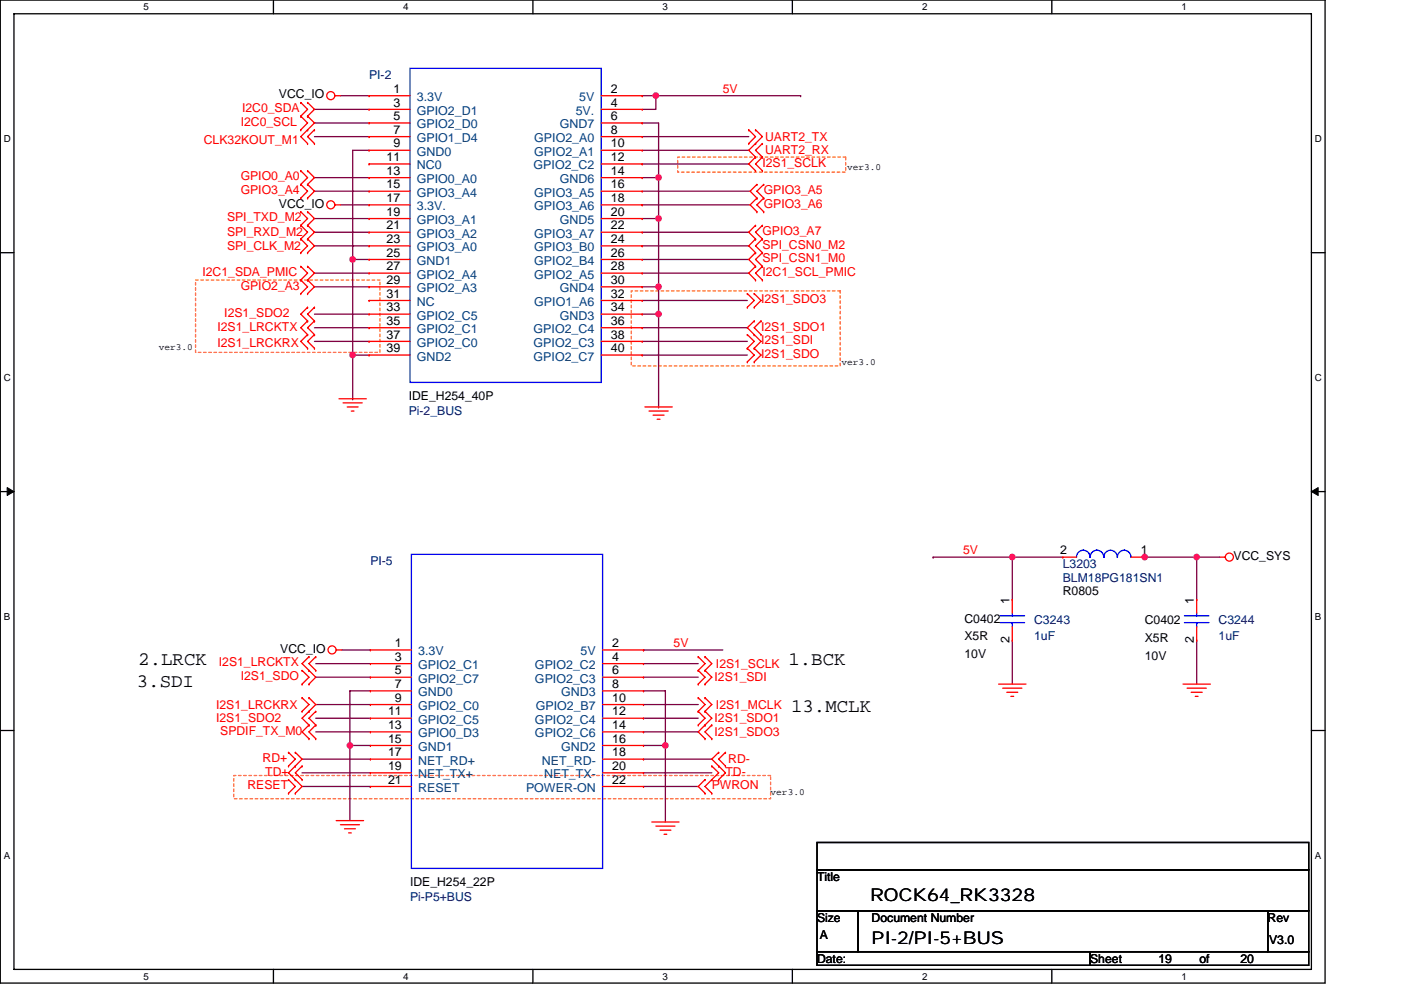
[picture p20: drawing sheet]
<svg xmlns="http://www.w3.org/2000/svg" width="297mm" height="210mm" viewBox="0 0 297 210" stroke-linecap="round" stroke-linejoin="round" font-family="sans-serif">
<defs><g id="words">
<g font-size="4">
<text x="29.3" y="141.1">2.LRCK</text>
<text x="167.1" y="141.1">1.BCK</text>
<text x="29" y="145.7">3.SDI</text>
<text x="167.7" y="150.9">13.MCLK</text>
</g>
<g font-size="3.7">
<text x="184.5" y="191.2">ROCK64_RK3328</text>
<text x="184.8" y="200.2">PI-2/PI-5+BUS</text>
</g>
<g font-size="2.6" fill="#000080">
<text x="78.2" y="16.8">PI-2</text>
<text x="86.7" y="88.1">Pi-2_BUS</text>
<text x="78.5" y="119.9">PI-5</text>
<text x="225.3" y="120.5">L3203</text>
<text x="225.3" y="123.4">BLM18PG181SN1</text>
<text x="219.3" y="132.4">C3243</text>
<text x="219.3" y="135.8">1uF</text>
<text x="258.4" y="132.4">C3244</text>
<text x="258.4" y="135.8">1uF</text>
<text x="86.9" y="191.2">Pi-P5+BUS</text>
</g>
<g font-size="2.6" fill="#f00">
<text x="51.3" y="23.8">I2C0_SDA</text>
<text x="153.2" y="19.7">5V</text>
<text x="51" y="26.7">I2C0_SCL</text>
<text x="162.2" y="29.9">UART2_TX</text>
<text x="43.2" y="30.4">CLK32KOUT_M1</text>
<text x="161.6" y="35.4">I2S1_SCLK</text>
<text x="162.2" y="32.8">UART2_RX</text>
<text x="51" y="41.1">GPIO3_A4</text>
<text x="51" y="38.3">GPIO0_A0</text>
<text x="161.9" y="41.1">GPIO3_A5</text>
<text x="48.1" y="46.9">SPI_TXD_M2</text>
<text x="161.9" y="44">GPIO3_A6</text>
<text x="48.1" y="50.1">SPI_RXD_M2</text>
<text x="48.1" y="53">SPI_CLK_M2</text>
<text x="161.6" y="52.7">SPI_CSN0_M2</text>
<text x="161.6" y="49.8">GPIO3_A7</text>
<text x="42.9" y="58.5">I2C1_SDA_PMIC</text>
<text x="161.6" y="58.5">I2C1_SCL_PMIC</text>
<text x="161.6" y="55.6">SPI_CSN1_M0</text>
<text x="51" y="61.4">GPIO2_A3</text>
<text x="161.4" y="64.3">I2S1_SDO3</text>
<text x="46.1" y="70.1">I2S1_LRCKTX</text>
<text x="47.6" y="67.2">I2S1_SDO2</text>
<text x="161.4" y="70.1">I2S1_SDO1</text>
<text x="46.1" y="73.6">I2S1_LRCKRX</text>
<text x="161.4" y="75.9">I2S1_SDO</text>
<text x="161.4" y="73">I2S1_SDI</text>
<text x="204.2" y="117.6">5V</text>
<text x="142.8" y="137.3">5V</text>
<text x="46.4" y="141.4">I2S1_LRCKTX</text>
<text x="151.8" y="141.6">I2S1_SCLK</text>
<text x="51" y="144.2">I2S1_SDO</text>
<text x="151.5" y="144.5">I2S1_SDI</text>
<text x="45.8" y="150.3">I2S1_LRCKRX</text>
<text x="45.8" y="153.2">I2S1_SDO2</text>
<text x="46.7" y="155.8">SPDIF_TX_M0</text>
<text x="151.5" y="153.2">I2S1_SDO1</text>
<text x="151.8" y="150.3">I2S1_MCLK</text>
<text x="55.7" y="161.6">RD+</text>
<text x="151.5" y="156.1">I2S1_SDO3</text>
<text x="154.4" y="161.9">RD-</text>
<text x="52.5" y="167.4">RESET</text>
<text x="56.2" y="164.5">TD+</text>
<text x="150.9" y="167.4">PWRON</text>
<text x="153.8" y="164.5">TD-</text>
</g>
<g font-size="2.6">
<text x="59.1" y="20.9">VCC_IO</text>
<text x="83.4" y="19.7">1</text>
<text x="83.4" y="22.6">3</text>
<text x="129.5" y="19.7">2</text>
<text x="129.5" y="22.6">4</text>
<text x="83.4" y="25.5">5</text>
<text x="83.4" y="28.4">7</text>
<text x="129.5" y="25.5">6</text>
<text x="129.5" y="28.4">8</text>
<text x="82" y="34.2">11</text>
<text x="83.4" y="31.3">9</text>
<text x="129.5" y="31.3">10</text>
<text x="129.5" y="34.2">12</text>
<text x="82" y="37.1">13</text>
<text x="82" y="40">15</text>
<text x="129.5" y="37.1">14</text>
<text x="129.5" y="40">16</text>
<text x="59.1" y="44">VCC_IO</text>
<text x="82" y="42.9">17</text>
<text x="82" y="45.8">19</text>
<text x="129.5" y="45.8">20</text>
<text x="129.5" y="42.9">18</text>
<text x="82" y="48.7">21</text>
<text x="82" y="51.6">23</text>
<text x="129.5" y="48.7">22</text>
<text x="129.5" y="51.6">24</text>
<text x="82" y="54.4">25</text>
<text x="82" y="57.3">27</text>
<text x="129.5" y="54.4">26</text>
<text x="129.5" y="57.3">28</text>
<text x="82" y="60.2">29</text>
<text x="82" y="63.1">31</text>
<text x="129.5" y="60.2">30</text>
<text x="129.5" y="63.1">32</text>
<text x="82" y="66">33</text>
<text x="82" y="68.9">35</text>
<text x="82" y="71.8">37</text>
<text x="129.5" y="66">34</text>
<text x="129.5" y="68.9">36</text>
<text x="129.5" y="71.8">38</text>
<text x="82" y="74.7">39</text>
<text x="129.5" y="74.7">40</text>
<text x="86.7" y="84.9">IDE_H254_40P</text>
<text x="224.7" y="117.6">2</text>
<text x="241.8" y="117.6">1</text>
<text x="261.5" y="118.8">VCC_SYS</text>
<text x="214" y="128" transform="rotate(-90 214 128)">1</text>
<text x="225.3" y="126.3">R0805</text>
<text x="253.1" y="128" transform="rotate(-90 253.1 128)">1</text>
<text x="83.7" y="137.3">1</text>
<text x="129.8" y="137.3">2</text>
<text x="204.5" y="132.1">C0402</text>
<text x="204.5" y="135.8">X5R</text>
<text x="214" y="136.4" transform="rotate(-90 214 136.4)">2</text>
<text x="242.7" y="132.4">C0402</text>
<text x="242.7" y="136.1">X5R</text>
<text x="253.1" y="136.4" transform="rotate(-90 253.1 136.4)">2</text>
<text x="59.4" y="138.5">VCC_IO</text>
<text x="83.7" y="140.2">3</text>
<text x="83.7" y="143">5</text>
<text x="129.8" y="140.2">4</text>
<text x="129.8" y="143">6</text>
<text x="204.5" y="139.6">10V</text>
<text x="242.7" y="139.9">10V</text>
<text x="83.7" y="145.9">7</text>
<text x="83.7" y="148.8">9</text>
<text x="129.8" y="145.9">8</text>
<text x="129.8" y="148.8">10</text>
<text x="82.3" y="151.7">11</text>
<text x="82.3" y="154.6">13</text>
<text x="129.8" y="151.7">12</text>
<text x="129.8" y="154.6">14</text>
<text x="82.3" y="157.5">15</text>
<text x="82.3" y="160.4">17</text>
<text x="129.8" y="157.5">16</text>
<text x="129.8" y="160.4">18</text>
<text x="82.3" y="163.3">19</text>
<text x="82.3" y="166.2">21</text>
<text x="129.8" y="163.3">20</text>
<text x="129.8" y="166.2">22</text>
<text x="86.9" y="188">IDE_H254_22P</text>
<text x="173.2" y="186.8">Title</text>
<text x="173.2" y="195.5">Size</text>
<text x="184.8" y="195.5">Document Number</text>
<text x="268.8" y="195.5">Rev</text>
<text x="173.8" y="199.3">A</text>
<text x="269.1" y="200.1">V3.0</text>
<text x="173.2" y="204.2">Date:</text>
<text x="231.1" y="204.2">Sheet</text>
<text x="245.6" y="204.2">19</text>
<text x="254.3" y="204.2">of</text>
<text x="263" y="204.2">20</text>
</g>
<g font-size="2.6" fill="#004080">
<text x="88.4" y="21.5">3.3V</text>
<text x="122.8" y="21.5">5V</text>
<text x="88.4" y="24.4">GPIO2_D1</text>
<text x="88.4" y="27.2">GPIO2_D0</text>
<text x="118.7" y="27.2">GND7</text>
<text x="122.1" y="24.4">5V.</text>
<text x="88.4" y="30.1">GPIO1_D4</text>
<text x="88.4" y="33">GND0</text>
<text x="88.4" y="35.9">NC0</text>
<text x="113.1" y="35.9">GPIO2_C2</text>
<text x="113.3" y="30.1">GPIO2_A0</text>
<text x="113.3" y="33">GPIO2_A1</text>
<text x="88.4" y="38.8">GPIO0_A0</text>
<text x="88.4" y="41.7">GPIO3_A4</text>
<text x="113.3" y="41.7">GPIO3_A5</text>
<text x="118.7" y="38.8">GND6</text>
<text x="88.4" y="44.6">3.3V.</text>
<text x="88.4" y="47.5">GPIO3_A1</text>
<text x="113.3" y="44.6">GPIO3_A6</text>
<text x="118.7" y="47.5">GND5</text>
<text x="88.4" y="50.4">GPIO3_A2</text>
<text x="88.4" y="53.3">GPIO3_A0</text>
<text x="113.3" y="50.4">GPIO3_A7</text>
<text x="113.3" y="53.3">GPIO3_B0</text>
<text x="88.4" y="56.2">GND1</text>
<text x="88.4" y="59.1">GPIO2_A4</text>
<text x="113.3" y="56.2">GPIO2_B4</text>
<text x="113.3" y="59.1">GPIO2_A5</text>
<text x="88.4" y="62">GPIO2_A3</text>
<text x="88.4" y="64.9">NC</text>
<text x="113.3" y="64.9">GPIO1_A6</text>
<text x="118.7" y="62">GND4</text>
<text x="88.4" y="67.8">GPIO2_C5</text>
<text x="88.4" y="70.7">GPIO2_C1</text>
<text x="113.1" y="70.7">GPIO2_C4</text>
<text x="118.7" y="67.8">GND3</text>
<text x="88.4" y="73.6">GPIO2_C0</text>
<text x="88.4" y="76.5">GND2</text>
<text x="113.1" y="73.6">GPIO2_C3</text>
<text x="113.1" y="76.5">GPIO2_C7</text>
<text x="88.7" y="139">3.3V</text>
<text x="88.7" y="141.9">GPIO2_C1</text>
<text x="113.4" y="141.9">GPIO2_C2</text>
<text x="123.1" y="139">5V</text>
<text x="88.7" y="144.8">GPIO2_C7</text>
<text x="88.7" y="147.7">GND0</text>
<text x="113.4" y="144.8">GPIO2_C3</text>
<text x="119" y="147.7">GND3</text>
<text x="88.7" y="150.6">GPIO2_C0</text>
<text x="88.7" y="153.5">GPIO2_C5</text>
<text x="113.4" y="153.5">GPIO2_C4</text>
<text x="113.6" y="150.6">GPIO2_B7</text>
<text x="88.7" y="156.4">GPIO0_D3</text>
<text x="88.7" y="159.3">GND1</text>
<text x="113.4" y="156.4">GPIO2_C6</text>
<text x="119" y="159.3">GND2</text>
<text x="88.7" y="162.2">NET_RD+</text>
<text x="88.7" y="165.1">NET_TX+</text>
<text x="88.7" y="168">RESET</text>
<text x="111.5" y="168">POWER-ON</text>
<text x="114.9" y="162.2">NET_RD-</text>
<text x="115.4" y="165.1">NET_TX-</text>
</g>
<g font-size="2.1">
<text x="30.5" y="2.2">5</text>
<text x="85.5" y="2.2">4</text>
<text x="140.5" y="2.2">3</text>
<text x="195.5" y="2.2">2</text>
<text x="250.5" y="2.2">1</text>
<text x=".8" y="30.1">D</text>
<text x="278.8" y="30.1">D</text>
<text x=".8" y="80.8">C</text>
<text x="278.8" y="80.8">C</text>
<text x=".8" y="131.4">B</text>
<text x="278.8" y="131.4">B</text>
<text x=".8" y="182.1">A</text>
<text x="278.8" y="182.1">A</text>
<text x="30.5" y="207.8">5</text>
<text x="85.5" y="207.8">4</text>
<text x="140.5" y="207.8">3</text>
<text x="195.5" y="207.8">2</text>
<text x="250.5" y="207.8">1</text>
</g>
<g font-size="2">
<text x="179.6" y="36.1">ver3.0</text>
<text x="33.7" y="74.3">ver3.0</text>
<text x="178.4" y="77.5">ver3.0</text>
<text x="163.4" y="168.7">ver3.0</text>
</g>
</g></defs>
<path d="M.1 0h280.8v208.5h-280.8zM3 2.9h275v202.7h-275z" fill="none" stroke="#000" stroke-width=".28"/>
<g fill="#fff">
<path d="M30.5 .3h1.1v2.3h-1.1z"/>
<path d="M30.5 205.9h1.1v2.3h-1.1z"/>
</g>
<path d="M58 0v2.9M58 205.6v2.9" fill="none" stroke="#000" stroke-width=".28"/>
<g fill="#fff">
<path d="M85.5 .3h1.1v2.3h-1.1z"/>
<path d="M85.5 205.9h1.1v2.3h-1.1z"/>
</g>
<path d="M113 0v2.9M113 205.6v2.9" fill="none" stroke="#000" stroke-width=".28"/>
<g fill="#fff">
<path d="M140.5 .3h1.1v2.3h-1.1z"/>
<path d="M140.5 205.9h1.1v2.3h-1.1z"/>
</g>
<path d="M168 0v2.9M168 205.6v2.9" fill="none" stroke="#000" stroke-width=".28"/>
<g fill="#fff">
<path d="M195.5 .3h1.2v2.3h-1.2z"/>
<path d="M195.5 205.9h1.2v2.3h-1.2z"/>
</g>
<path d="M223 0v2.9M223 205.6v2.9" fill="none" stroke="#000" stroke-width=".28"/>
<g fill="#fff">
<path d="M250.5 .3h1.2v2.3h-1.2z"/>
<path d="M250.5 205.9h1.2v2.3h-1.2z"/>
<path d="M.8 28.3h1.5v2.3h-1.5z"/>
<path d="M278.8 28.3h1.5v2.3h-1.5z"/>
<path d="M.8 78.9h1.5v2.3h-1.5z"/>
<path d="M278.8 78.9h1.5v2.3h-1.5z"/>
</g>
<path d="M.1 53.6h2.9M278 53.6h2.9" fill="none" stroke="#000" stroke-width=".28"/>
<g fill="#fff">
<path d="M.8 129.6h1.4v2.3h-1.4z"/>
<path d="M278.8 129.6h1.4v2.3h-1.4z"/>
</g>
<path d="M.1 104.3h2.9M278 104.3h2.9" fill="none" stroke="#000" stroke-width=".28"/>
<path d="M1.5 103.4l1.5 .9-1.5 .8zM278 104.3l1.5-.9v1.7z" fill="#000" stroke="#000" stroke-width=".21"/>
<g fill="#fff">
<path d="M.8 180.3h1.4v2.3h-1.4z"/>
<path d="M278.8 180.3h1.4v2.3h-1.4z"/>
</g>
<path d="M.1 154.9h2.9M278 154.9h2.9M173.2 178.7h104.3v5.8h-104.3zM173.2 193.2h8.7v8.6h-8.7zM173.2 184.5h104.3v8.7h-104.3zM181.9 193.2h86.9v8.6h-86.9zM268.8 193.2h8.7v8.6h-8.7zM173.2 201.8h57.9v2.9h-57.9zM231.1 201.8h46.4v2.9h-46.4z" fill="none" stroke="#000" stroke-width=".28"/>
<path d="M143.7 33.3h35.6v3.2h-35.6zM41.5 59.4h39.1v15.3h-39.1zM133.8 61.7h44.3v15.9h-44.3zM49.6 164.5h113.8v4.9h-113.8z" fill="none" stroke="#ff8000" stroke-width=".28" stroke-dasharray=".6 .6"/>
<g fill="none" stroke="#800040" stroke-width=".28">
<path d="M66.7 26.1h11.5M66.7 23.2h11.5M66.7 29h11.5M66.7 37.7h11.5M72.2 20.3h6M78.2 31.9h-3.4v23.1M136.2 34.8h22.5M136.2 31.9h22.5M136.2 29h22.5M136.2 26.1h3.4v11.6M136.2 37.7h3.4v8.7M136.2 20.3h2.9"/>
<path d="M139.1 20.3v2.9h-2.9M139.1 20.3h30.7M139.6 37.7h.1M169.8 20.3h.1M66.7 40.6h11.5M66.7 46.4h11.5M66.7 49.3h11.5M66.7 52.2h11.5M66.7 57.9h11.5M72.2 43.5h6M74.8 55h.1M78.2 55h-3.4v20.3"/>
<path d="M136.2 57.9h22.5M136.2 55h22.5M136.2 52.2h22.5M136.2 49.3h22.5M136.2 43.5h22.8M136.2 40.6h22.8M136.2 46.4h3.4v14.4M66.7 66.6h11.5M66.7 69.5h11.5M66.7 72.4h11.5M66.7 60.8h11.5M78.2 75.3h-3.4v9.3"/>
<path d="M136.2 75.3h22.3M136.2 72.4h22.3M136.2 69.5h22.3M136.2 63.7h22.3M136.2 60.8h3.4v5.8M136.2 66.6h3.4v19.7M139.6 60.8h.1M74.8 84.6h.1M139.6 86.3h.1M197.8 118.2h.1M197.8 118.2h16.8M214.6 118.2h10.7"/>
<path d="M214.6 118.2v8.9M242.4 118.2h.3M242.7 118.2h.1M242.7 118.2h11M253.7 118.2v8.9M253.7 118.2h4.9M72.5 137.9h6M136.4 137.9h.1M136.4 137.9h16.8M214.6 135.8v9.3M253.7 135.8v9.3M66.9 143.6h11.6"/>
<path d="M66.9 140.8h11.6M66.9 149.4h11.6M66.9 152.3h11.6M66.9 155.2h11.6M74.2 158.1h4.3M74.2 158.1h.1M74.2 158.1v16M78.5 146.5h-4.3v11.6M136.4 155.2h11.6M136.4 152.3h11.6M136.4 149.4h11.6M136.4 143.6h11.6"/>
<path d="M136.4 140.8h11.6M136.4 158.1h4.7M136.4 146.5h4.7v11.6M141.1 158.1h.1M141.1 158.1v16.2M64 161h14.5M64 163.9h14.5M64 166.8h14.5M78.5 166.8h.1M136.4 161h14.5M136.4 163.9h14.5M136.4 166.8h11.6"/>
</g>
<g fill="#f0f" stroke="#f0f" stroke-width=".28">
<circle cx="74.8" cy="55" r=".57"/>
<circle cx="74.8" cy="75.3" r=".57"/>
<circle cx="139.6" cy="37.7" r=".57"/>
<circle cx="139.6" cy="46.3" r=".57"/>
<circle cx="139.6" cy="60.8" r=".57"/>
<circle cx="139.6" cy="66.6" r=".57"/>
<circle cx="74.2" cy="158.1" r=".57"/>
<circle cx="141.1" cy="158.1" r=".57"/>
<circle cx="253.7" cy="118.1" r=".57"/>
<circle cx="242.7" cy="118.1" r=".57"/>
<circle cx="139" cy="20.3" r=".57"/>
<circle cx="214.6" cy="118.1" r=".57"/>
</g>
<g fill="none" stroke="#f00" stroke-width=".28">
<path d="M63.8 24.6h.1M63.8 27.5h.1M63.8 21.7h.1M63.8 39.1h.1M63.8 36.2h.1M63.8 24.6l1.4 1.5-1.4 1.4M63.8 21.7l1.4 1.5-1.4 1.4M63.8 39.1l1.4 1.5-1.4 1.4M63.8 36.2l1.4 1.5-1.4 1.4M65.2 27.5h.1M65.2 24.6h.1M65.2 21.7h.1"/>
<path d="M65.2 30.4h.1M65.2 39.1h.1M65.2 36.2h.1M65.2 24.6l1.5 1.5-2.9 2.9 1.4 1.4M65.2 21.7l1.5 1.5-1.5 1.4M65.2 39.1l1.5 1.5-1.5 1.4M65.2 36.2l1.5 1.5-1.5 1.4M66.7 27.5h.1M66.7 30.4h.1M66.7 27.5l-1.5 1.5 1.5 1.4M71 20.3h1.2M78.2 20.3h.1"/>
<path d="M78.2 23.2h.1M78.2 26.1h.1M78.2 29h.1M78.2 31.9h.1M78.2 34.8h.1M78.2 37.7h.1M78.2 20.3h8.7M78.2 23.2h8.7M78.2 26.1h8.7M78.2 29h8.7M78.2 31.9h8.7M78.2 34.8h8.7"/>
<path d="M78.2 37.7h8.7M127.5 20.3h8.7M127.5 23.2h8.7M127.5 26.1h8.7M127.5 29h8.7M127.5 31.9h8.7M127.5 34.8h8.7M127.5 37.7h8.7M136.2 20.3h.1M136.2 23.2h.1M136.2 26.1h.1M136.2 29h.1"/>
<path d="M136.2 31.9h.1M136.2 34.8h.1M136.2 37.7h.1M158.7 30.4h.1M158.7 27.5h.1M158.7 27.5l1.5 1.5-1.5 1.4M160.2 33.3h.1M160.2 36.2h.1M160.2 30.4h.1M160.2 27.5h.1M160.2 33.3l-1.5 1.5 1.5 1.4M160.2 27.5l1.4 1.5-2.9 2.9 1.5 1.4"/>
<path d="M160.5 39.1h.1M160.5 39.1l-1.5 1.5 1.5 1.4M161.6 36.2h.1M161.6 33.3h.1M161.6 30.4h.1M161.6 33.3l-1.4 1.5 1.4 1.4M161.6 30.4l-1.4 1.5 1.4 1.4M161.9 39.1h.1M161.9 39.1l-1.4 1.5 1.4 1.4M63.8 42h.1M63.8 44.9h.1M63.8 47.8h.1"/>
<path d="M63.8 50.7h.1M63.8 53.6h.1M63.8 56.5h.1M63.8 59.4h.1M63.8 44.9l1.4 1.5-1.4 1.4M63.8 47.8l1.4 1.5-1.4 1.4M63.8 50.7l1.4 1.5-1.4 1.4M63.8 56.5l1.4 1.4-1.4 1.5M63.8 59.4l1.4 1.4-1.4 1.5M65.2 42h.1M65.2 47.8h.1M65.2 44.9h.1"/>
<path d="M65.2 50.7h.1M65.2 53.6h.1M65.2 59.4h.1M65.2 56.5h.1M65.2 44.9l1.5 1.5-1.5 1.4M65.2 47.8l1.5 1.5-1.5 1.4M65.2 50.7l1.5 1.5-1.5 1.4M65.2 56.5l1.5 1.4-1.5 1.5M65.2 59.4l1.5 1.4-1.5 1.5M71 43.5h1.2M78.2 40.6h.1M78.2 43.5h.1"/>
<path d="M78.2 46.4h.1M78.2 49.3h.1M78.2 52.2h.1M78.2 55h.1M78.2 57.9h.1M78.2 40.6h8.7M78.2 43.5h8.7M78.2 46.4h8.7M78.2 49.3h8.7M78.2 52.2h8.7M78.2 55h8.7M78.2 57.9h8.7"/>
<path d="M127.5 40.6h8.7M127.5 43.5h8.7M127.5 46.4h8.7M127.5 49.3h8.7M127.5 52.2h8.7M127.5 55h8.7M127.5 57.9h8.7M136.2 40.6h.1M136.2 43.5h.1M136.2 46.4h.1M136.2 49.3h.1M136.2 52.2h.1"/>
<path d="M136.2 55h.1M136.2 57.9h.1M160.2 56.5h.1M160.2 59.4h.1M160.2 50.7h.1M160.2 53.6h.1M160.2 47.8h.1M160.2 56.5l-1.5 1.4 1.5 1.5M160.2 50.7l-1.5 1.5 1.5 1.4M160.2 47.8l-1.5 1.5 1.5 1.4M160.2 53.6l-1.5 1.4 1.5 1.5M160.5 42h.1"/>
<path d="M160.5 44.9h.1M160.5 42l-1.5 1.5 1.5 1.4M161.6 59.4h.1M161.6 56.5h.1M161.6 53.6h.1M161.6 50.7h.1M161.6 47.8h.1M161.6 56.5l-1.4 1.4 1.4 1.5M161.6 50.7l-1.4 1.5 1.4 1.4M161.6 47.8l-1.4 1.5 1.4 1.4M161.6 53.6l-1.4 1.4 1.4 1.5M161.9 44.9h.1"/>
<path d="M161.9 42h.1M161.9 42l-1.4 1.5 1.4 1.4M63.8 62.3h.1M65.2 65.2h.1M65.2 68.1h.1M65.2 71h.1M65.2 73.9h.1M65.2 62.3h.1M65.2 65.2l-1.4 1.4 1.4 1.5M65.2 68.1l-1.4 1.4 1.4 1.5M65.2 71l-1.4 1.4 1.4 1.5M66.7 65.2h.1"/>
<path d="M66.7 68.1h.1M66.7 71h.1M66.7 73.9h.1M66.7 65.2l-1.5 1.4 1.5 1.5M66.7 68.1l-1.5 1.4 1.5 1.5M66.7 71l-1.5 1.4 1.5 1.5M78.2 60.8h.1M78.2 63.7h.1M78.2 66.6h.1M78.2 69.5h.1M78.2 72.4h.1M78.2 75.3h.1"/>
<path d="M78.2 60.8h8.7M78.2 63.7h8.7M78.2 66.6h8.7M78.2 69.5h8.7M78.2 72.4h8.7M78.2 75.3h8.7M127.5 60.8h8.7M127.5 63.7h8.7M127.5 66.6h8.7M127.5 69.5h8.7M127.5 72.4h8.7M127.5 75.3h8.7"/>
<path d="M136.2 60.8h.1M136.2 63.7h.1M136.2 66.6h.1M136.2 69.5h.1M136.2 72.4h.1M136.2 75.3h.1M158.5 76.8h.1M158.5 73.9h.1M158.5 71h.1M158.5 65.2h.1M158.5 62.3h.1M158.5 73.9l1.4 1.4-1.4 1.5"/>
<path d="M158.5 71l1.4 1.4-1.4 1.5M158.5 62.3l1.4 1.4-1.4 1.5M159.9 76.8h.1M159.9 73.9h.1M159.9 71h.1M159.9 68.1h.1M159.9 65.2h.1M159.9 62.3h.1M159.9 73.9l1.5 1.4-1.5 1.5M159.9 68.1l-1.4 1.4 2.9 2.9-1.5 1.5M159.9 62.3l1.5 1.4-1.5 1.5M161.4 71h.1"/>
<path d="M161.4 68.1h.1M161.4 68.1l-1.5 1.4 1.5 1.5M71.9 84.6h5.8M72.7 85.4h4.1M73.6 86.3h2.3M74.5 87.2h.6M136.7 86.3h5.8M137.6 87.2h4.1M138.5 88.1h2.3M139.3 88.9h.6M225.3 118.2h.1M225.3 118.2h2.9"/>
<path d="M239.8 118.2h2.9M242.7 118.2h.1M258.6 118.2h1.2M65.5 139.3h.1M65.5 139.3l-1.5 1.5 1.5 1.4M66.9 139.3h.1M66.9 139.3l-1.4 1.5 1.4 1.4M71.3 137.9h1.2M78.5 137.9h.1M78.5 137.9h8.7M127.8 137.9h8.6M136.4 137.9h.1"/>
<path d="M148 139.3h.1M148 139.3l1.5 1.5-1.5 1.4M149.5 139.3h.1M149.5 139.3l1.4 1.5-1.4 1.4M214.6 127.1h.1M214.6 135.8h.1M214.6 127.1v2.9M214.6 132.9v2.9M253.7 127.1h.1M253.7 135.8h.1M253.7 127.1v2.9M253.7 132.9v2.9"/>
<path d="M61.2 159.6h.1M61.2 159.6l1.4 1.4-1.4 1.5M62.6 159.6h.1M62.6 159.6l1.4 1.4-1.4 1.5M64 142.2h.1M64 145.1h.1M64 148h.1M64 150.9h.1M64 142.2l1.5 1.4-1.5 1.5M64 148l1.5 1.4-1.5 1.5M65.5 145.1h.1M65.5 142.2h.1"/>
<path d="M65.5 150.9h.1M65.5 148h.1M65.5 153.8h.1M65.5 156.7h.1M65.5 142.2l1.4 1.4-1.4 1.5M65.5 148l1.4 1.4-2.9 2.9 1.5 1.5M65.5 153.8l-1.5 1.4 1.5 1.5M66.9 142.2h.1M66.9 150.9h.1M66.9 153.8h.1M66.9 156.7h.1M66.9 150.9l-1.4 1.4 1.4 1.5"/>
<path d="M66.9 153.8l-1.4 1.4 1.4 1.5M78.5 140.8h.1M78.5 143.6h.1M78.5 146.5h.1M78.5 149.4h.1M78.5 152.3h.1M78.5 155.2h.1M78.5 158.1h.1M78.5 140.8h8.7M78.5 143.6h8.7M78.5 146.5h8.7M78.5 149.4h8.7"/>
<path d="M78.5 152.3h8.7M78.5 155.2h8.7M78.5 158.1h8.7M127.8 140.8h8.6M127.8 143.6h8.6M127.8 146.5h8.6M127.8 149.4h8.6M127.8 152.3h8.6M127.8 155.2h8.6M127.8 158.1h8.6M136.4 140.8h.1M136.4 143.6h.1"/>
<path d="M136.4 146.5h.1M136.4 149.4h.1M136.4 152.3h.1M136.4 155.2h.1M136.4 158.1h.1M148 153.8h.1M148 150.9h.1M148 148h.1M148 145.1h.1M148 142.2h.1M148 150.9l1.5 1.4-1.5 1.5M148 148l1.5 1.4-1.5 1.5"/>
<path d="M148 142.2l1.5 1.4-1.5 1.5M149.5 153.8h.1M149.5 156.7h.1M149.5 150.9h.1M149.5 148h.1M149.5 145.1h.1M149.5 142.2h.1M149.5 153.8l-1.5 1.4 1.5 1.5M149.5 150.9l1.4 1.4-1.4 1.5M149.5 148l1.4 1.4-1.4 1.5M149.5 142.2l1.4 1.4-1.4 1.5M150.9 156.7h.1"/>
<path d="M150.9 153.8h.1M150.9 153.8l-1.4 1.4 1.4 1.5M152.4 159.6h.1M152.4 159.6l-1.5 1.4 2.9 2.9-1.4 1.5M153.8 159.6h.1M153.8 159.6l-1.4 1.4 1.4 1.5M211.7 145.1h5.8M212.6 146h4.1M213.5 146.8h2.3M214.3 147.7h.6M250.8 145.1h5.8M251.7 146h4.1"/>
<path d="M252.6 146.8h2.3M253.4 147.7h.6M61.2 162.5h.1M61.2 165.4h.1M61.2 168.3h.1M61.2 165.4l1.4 1.4-1.4 1.5M62.6 162.5h.1M62.6 165.4h.1M62.6 168.3h.1M62.6 162.5l-1.4 1.4 1.4 1.5M62.6 165.4l1.4 1.4-1.4 1.5M64 162.5h.1"/>
<path d="M64 165.4h.1M64 162.5l-1.4 1.4 1.4 1.5M71.3 174.1h5.8M72.2 174.9h4M73 175.8h2.4M73.9 176.7h.6M78.5 161h.1M78.5 163.9h.1M78.5 166.8h.1M78.5 161h8.7M78.5 163.9h8.7M78.5 166.8h8.7"/>
<path d="M127.8 161h8.6M127.8 163.9h8.6M127.8 166.8h8.6M136.4 161h.1M136.4 163.9h.1M136.4 166.8h.1M138.2 174.3h5.8M139.1 175.2h4M139.9 176.1h2.3M140.8 177h.6M149.5 165.4h.1M149.5 168.3h.1"/>
<path d="M149.5 165.4l-1.5 1.4 1.5 1.5M150.9 165.4h.1M150.9 162.5h.1M150.9 168.3h.1M150.9 162.5l1.5 1.4-1.5 1.5M150.9 165.4l-1.4 1.4 1.4 1.5M152.4 162.5h.1M152.4 165.4h.1M153.8 162.5h.1"/>
<circle cx="70.1" cy="20.3" r=".86"/>
<circle cx="70.1" cy="43.4" r=".86"/>
<circle cx="260.7" cy="118.2" r=".86"/>
<circle cx="70.4" cy="137.8" r=".86"/>
</g>
<g fill="none" stroke="#00f" stroke-width=".28">
<path d="M86.9 14.5h40.6v66.6h-40.6zM87.2 117.6h40.6v66.6h-40.6zM228.2 118.2a1.42 1.42 0 0 1 1.5-1.5h-.1a1.44 1.44 0 0 1 1.5 1.5M231.1 118.2a1.43 1.43 0 0 1 1.5-1.5h-.1a1.44 1.44 0 0 1 1.5 1.5 1.43 1.43 0 0 1 1.5-1.5 1.43 1.43 0 0 1 1.4 1.5M236.9 118.2a1.43 1.43 0 0 1 1.5-1.5 1.44 1.44 0 0 1 1.4 1.5M212 132.1h5.2M212 130.6h5.2M214.6 130v.6M214.6 132.1h.1M214.6 132.1v.8M251.1 132.1h5.2M251.1 130.6h5.2"/>
<path d="M253.7 130v.6M253.7 132.1h.1M253.7 132.1v.8"/>
</g>
<use href="#words"/>
</svg>
